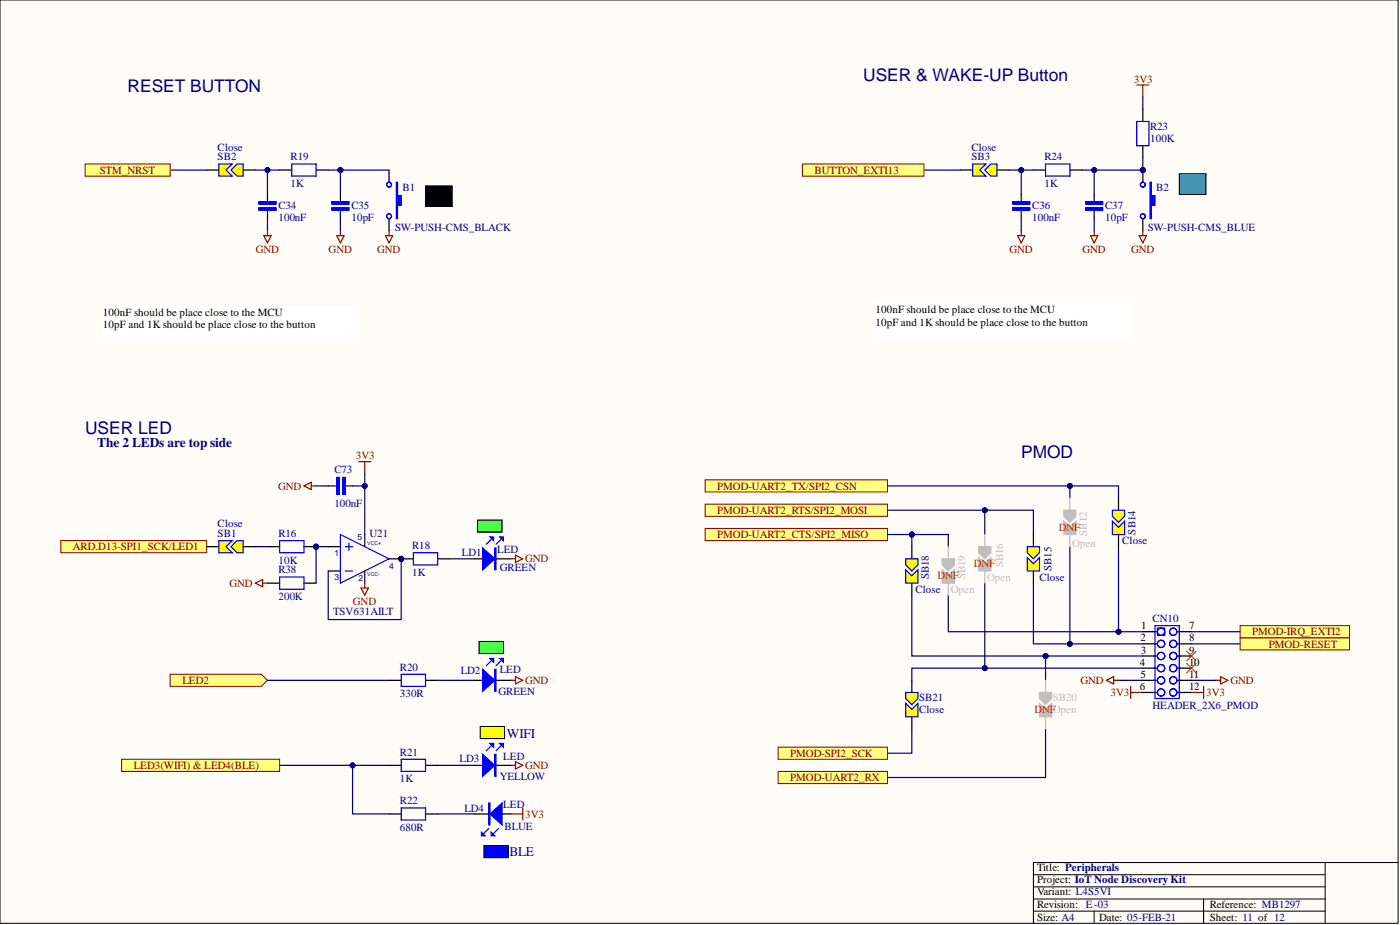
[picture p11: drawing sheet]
<svg xmlns="http://www.w3.org/2000/svg" width="292mm" height="193mm" viewBox="0 0 292 193" stroke-linecap="round" stroke-linejoin="round" font-family="sans-serif">
<defs><g id="words">
<g font-size="3.6" fill="#000080">
<text x="180.1" y="17">USER &amp; WAKE-UP Button</text>
<text x="26.6" y="19.3">RESET BUTTON</text>
<text x="17.8" y="90.5">USER LED</text>
<text x="213.1" y="95.5">PMOD</text>
</g>
<g font-size="2.8" fill="#000080">
<text x="20.3" y="93.2">The 2 LEDs are top side</text>
<text x="105.8" y="154">WIFI</text>
<text x="106.3" y="178.6">BLE</text>
</g>
<g font-size="2.3" fill="#800000">
<text x="236.6" y="17.2">3V3</text>
<text x="20.8" y="36.2">STM_NRST</text>
<text x="170" y="36.2">BUTTON_EXTI13</text>
<text x="53.4" y="52.7">GND</text>
<text x="68.6" y="52.7">GND</text>
<text x="78.7" y="52.7">GND</text>
<text x="210.6" y="52.7">GND</text>
<text x="225.8" y="52.7">GND</text>
<text x="236" y="52.7">GND</text>
<text x="74.2" y="95.8">3V3</text>
<text x="58" y="102.1">GND</text>
<text x="149.7" y="107.2">PMOD-UART2_RTS/SPI2_MOSI</text>
<text x="149.7" y="102.1">PMOD-UART2_TX/SPI2_CSN</text>
<text x="149.7" y="112.3">PMOD-UART2_CTS/SPI2_MISO</text>
<text x="15.2" y="114.8">ARD.D13-SPI1_SCK/LED1</text>
<text x="109.6" y="117.3">GND</text>
<text x="47.9" y="122.4">GND</text>
<text x="73.6" y="126.2">GND</text>
<text x="261.3" y="132.5">PMOD-IRQ_EXTI2</text>
<text x="264.7" y="135.1">PMOD-RESET</text>
<text x="38" y="142.7">LED2</text>
<text x="109.6" y="142.7">GND</text>
<text x="225.4" y="142.7">GND</text>
<text x="256.7" y="142.7">GND</text>
<text x="231.7" y="145.2">3V3</text>
<text x="251.6" y="145.2">3V3</text>
<text x="27.9" y="160.4">LED3(WIFI) &amp; LED4(BLE)</text>
<text x="109.6" y="160.4">GND</text>
<text x="164.9" y="157.9">PMOD-SPI2_SCK</text>
<text x="164.9" y="163">PMOD-UART2_RX</text>
<text x="109.6" y="170.6">3V3</text>
</g>
<g font-size="2.3" fill="#000080">
<text x="240" y="27.1">R23</text>
<text x="240" y="29.6">100K</text>
<text x="45.4" y="33.4">SB2</text>
<text x="45.4" y="31.4">Close</text>
<text x="60.6" y="33.4">R19</text>
<text x="202.7" y="33.4">SB3</text>
<text x="202.7" y="31.4">Close</text>
<text x="217.9" y="33.4">R24</text>
<text x="60.6" y="39">1K</text>
<text x="84" y="39.8">B1</text>
<text x="217.9" y="39">1K</text>
<text x="241.2" y="39.8">B2</text>
<text x="58.1" y="43.6">C34</text>
<text x="58.1" y="46.1">100nF</text>
<text x="73.3" y="43.6">C35</text>
<text x="73.3" y="46.1">10pF</text>
<text x="215.4" y="43.6">C36</text>
<text x="215.4" y="46.1">100nF</text>
<text x="230.6" y="43.6">C37</text>
<text x="230.6" y="46.1">10pF</text>
<text x="82.4" y="48.1">SW-PUSH-CMS_BLACK</text>
<text x="239.5" y="48.1">SW-PUSH-CMS_BLUE</text>
<text x="69.8" y="98.6">C73</text>
<text x="69.8" y="105.7">100nF</text>
<text x="45.4" y="112">SB1</text>
<text x="45.4" y="110">Close</text>
<text x="58.1" y="112">R16</text>
<text x="77.1" y="112">U21</text>
<text x="234.1" y="113.5">Close</text>
<text x="236.9" y="111.5" transform="rotate(-90 236.9 111.5)">SB14</text>
<text x="58.1" y="117.6">10K</text>
<text x="58.1" y="119.6">R38</text>
<text x="86" y="114.6">R18</text>
<text x="96.4" y="116.1">LD1</text>
<text x="103.7" y="115.3">LED</text>
<text x="104.3" y="119.1">GREEN</text>
<text x="219.4" y="119.1" transform="rotate(-90 219.4 119.1)">SB15</text>
<text x="58.1" y="125.2">200K</text>
<text x="86" y="120.1">1K</text>
<text x="191" y="123.7">Close</text>
<text x="193.8" y="120.9" transform="rotate(-90 193.8 120.9)">SB18</text>
<text x="216.9" y="121.1">Close</text>
<text x="69.5" y="128.2">TSV631AILT</text>
<text x="240.5" y="129.8">CN10</text>
<text x="83.5" y="139.9">R20</text>
<text x="96.1" y="140.7">LD2</text>
<text x="104.3" y="140.4">LED</text>
<text x="83.5" y="145.5">330R</text>
<text x="104" y="145">GREEN</text>
<text x="191.8" y="146.2">SB21</text>
<text x="191.8" y="148.8">Close</text>
<text x="240.5" y="148">HEADER_2X6_PMOD</text>
<text x="83.5" y="157.6">R21</text>
<text x="95.9" y="158.9">LD3</text>
<text x="105" y="158.7">LED</text>
<text x="83.5" y="163.2">1K</text>
<text x="83.5" y="167.8">R22</text>
<text x="104.3" y="162.7">YELLOW</text>
<text x="83.5" y="173.4">680R</text>
<text x="96.9" y="169.3">LD4</text>
<text x="105" y="168.5">LED</text>
<text x="105.3" y="173.1">BLUE</text>
</g>
<g font-size="2.3">
<text x="21.5" y="66">100nF should be place close to the MCU</text>
<text x="182.6" y="65.4">100nF should be place close to the MCU</text>
<text x="21.5" y="68.5">10pF and 1K should be place close to the button</text>
<text x="182.6" y="67.9">10pF and 1K should be place close to the button</text>
<text x="238.1" y="131.3">1</text>
<text x="248.1" y="131.3">7</text>
<text x="237.9" y="133.8">2</text>
<text x="238" y="136.3">3</text>
<text x="248.1" y="133.8">8</text>
<text x="248.1" y="136.3">9</text>
<text x="237.8" y="138.9">4</text>
<text x="237.8" y="144">6</text>
<text x="237.9" y="141.4">5</text>
<text x="248.1" y="138.9">10</text>
<text x="248.1" y="144">12</text>
<text x="248.1" y="141.4">11</text>
<text x="216.4" y="181.7">Title: Peripherals</text>
<text x="216.4" y="184.3">Project: IoT Node Discovery Kit</text>
<text x="216.4" y="189.3">Revision: E-03</text>
<text x="216.4" y="186.8">Variant: L4S5VI</text>
<text x="252.4" y="189.3">Reference: MB1297</text>
<text x="216.4" y="192.1">Size: A4</text>
<text x="229.3" y="192.1">Date: 05-FEB-21</text>
<text x="252.4" y="192.1">Sheet: 11 of 12</text>
</g>
<g font-size="2.3" fill="#f00">
<text x="220.9" y="110.7">D</text>
<text x="222.5" y="110.7">NF</text>
<text x="203.2" y="118.4">D</text>
<text x="204.8" y="118.4">NF</text>
<text x="195.6" y="120.9">D</text>
<text x="197.2" y="120.9">NF</text>
<text x="215.9" y="148.8">D</text>
<text x="217.5" y="148.8">NFOpen</text>
</g>
<g font-size="2.3" fill="#bfbebc">
<text x="226.8" y="111.8" transform="rotate(-90 226.8 111.8)">SB12</text>
<text x="209.3" y="118.4" transform="rotate(-90 209.3 118.4)">SB16</text>
<text x="223.7" y="114">Open</text>
<text x="198.4" y="123.7">Open</text>
<text x="201.4" y="120.9" transform="rotate(-90 201.4 120.9)">SB19</text>
<text x="206" y="121.1">Open</text>
<text x="219.7" y="146.2">SB20</text>
</g>
<g font-size="1.8" fill="#000080">
<text x="74.6" y="112.6">5</text>
<text x="69.8" y="115.9">1</text>
<text x="81.2" y="118.7">4</text>
<text x="69.8" y="121">3</text>
<text x="74.8" y="121.2">2</text>
</g>
<g font-size="1.1" fill="#000080">
<text x="76.6" y="113.8">VCC+</text>
<text x="76.6" y="120.1">VCC-</text>
</g>
</g></defs>
<path d="M0 0h291.7v192.6h-291.7z" fill-rule="evenodd" fill="#fffcf8"/>
<path d="M0 0h291.7v192.6h-291.7z" fill="none" stroke="#000" stroke-width=".21"/>
<path d="M0 0h291.7v192.6h-291.7z" fill-rule="evenodd" fill="#fffcf8"/>
<path d="M0 0h291.7v192.6h-291.7zM276.5 179.9v12.7M291.7 179.9h-76.1v12.7M215.6 182.5h60.9M215.6 185h60.9M215.6 190.1h60.9M215.6 187.5h60.9M228.3 190.1v2.5M251.1 187.5v5.1" fill="none" stroke="#000" stroke-width=".21"/>
<path d="M35.5 140.7h19l1.3 1.2-1.3 1.3h-19z" fill-rule="evenodd" fill="#ffff80"/>
<path d="M35.5 140.7h19l1.3 1.2-1.3 1.3h-19z" fill="none" stroke="#800000" stroke-width=".21"/>
<path d="M237.2 17.7h2.5M238.4 17.7v2.6" fill="none" stroke="#800000" stroke-width=".25"/>
<path d="M99.7 108.5h5.1v2.5h-5.1z" fill-rule="evenodd" fill="#0f0"/>
<path d="M99.7 108.5h5.1v2.5h-5.1z" fill="none" stroke="#000" stroke-width=".21"/>
<path d="M99.9 133.8h5.1v2.5h-5.1z" fill-rule="evenodd" fill="#0f0"/>
<path d="M88.8 38.8h5.6v4.3h-5.6zM99.9 133.8h5.1v2.5h-5.1z" fill="none" stroke="#000" stroke-width=".21"/>
<path d="M88.8 38.8h5.6v4.3h-5.6z" fill-rule="evenodd" fill="#000"/>
<path d="M246.1 36.2h5.5v4.3h-5.5z" fill-rule="evenodd" fill="#009cca"/>
<path d="M246.1 36.2h5.5v4.3h-5.5z" fill="none" stroke="#000" stroke-width=".21"/>
<path d="M182.6 63.4h53.3v7.6h-53.3z" fill-rule="evenodd" fill="#fff"/>
<path d="M182.6 63.4h53.3v7.6h-53.3z" fill="none" stroke="#fff" stroke-width=".21"/>
<path d="M21.5 63.9h53.2v7.6h-53.2z" fill-rule="evenodd" fill="#fff"/>
<path d="M21.5 63.9h53.2v7.6h-53.2z" fill="none" stroke="#fff" stroke-width=".21"/>
<path d="M35.5 35.5h7.6M53.3 35.5h5M192.8 35.5h7.6M238.4 20.3v2.5M55.8 141.9h25.4M91.3 141.9h7.6" fill="none" stroke="#000080" stroke-width=".25"/>
<circle cx="55.8" cy="35.5" r=".51" fill="#000080"/>
<circle cx="55.8" cy="35.5" r=".51" fill="none" stroke="#000080" stroke-width=".21"/>
<path d="M80.4 49.2h1.5l-.7 1.5zM81.2 48.1v1.1M237.7 49.2h1.5l-.8 1.5zM238.4 48.1v1.1" fill="none" stroke="#800000" stroke-width=".25"/>
<path d="M68.5 35.5h2.5" fill="none" stroke="#000080" stroke-width=".25"/>
<circle cx="71" cy="35.5" r=".51" fill="#000080"/>
<circle cx="71" cy="35.5" r=".51" fill="none" stroke="#000080" stroke-width=".21"/>
<path d="M106.5 141.9h1.1M107.6 141.2l1.5 .7-1.5 .8z" fill="none" stroke="#800000" stroke-width=".25"/>
<path d="M17.8 34.2h17.7v2.5h-17.7z" fill-rule="evenodd" fill="#ffff80"/>
<path d="M17.8 34.2h17.7v2.5h-17.7z" fill="none" stroke="#800000" stroke-width=".21"/>
<path d="M167.4 34.2h25.4v2.5h-25.4z" fill-rule="evenodd" fill="#ffff80"/>
<path d="M167.4 34.2h25.4v2.5h-25.4z" fill="none" stroke="#800000" stroke-width=".21"/>
<path d="M258.7 133.1h22.9v2.5h-22.9z" fill-rule="evenodd" fill="#ffff80"/>
<path d="M258.7 133.1h22.9v2.5h-22.9z" fill="none" stroke="#800000" stroke-width=".21"/>
<path d="M162.3 155.9h22.9v2.5h-22.9z" fill-rule="evenodd" fill="#ffff80"/>
<path d="M162.3 155.9h22.9v2.5h-22.9z" fill="none" stroke="#800000" stroke-width=".21"/>
<path d="M258.7 130.5h22.9v2.6h-22.9z" fill-rule="evenodd" fill="#ffff80"/>
<path d="M258.7 130.5h22.9v2.6h-22.9z" fill="none" stroke="#800000" stroke-width=".21"/>
<path d="M147.1 110.2h38.1v2.6h-38.1z" fill-rule="evenodd" fill="#ffff80"/>
<path d="M147.1 110.2h38.1v2.6h-38.1z" fill="none" stroke="#800000" stroke-width=".21"/>
<path d="M147.1 105.2h38.1v2.5h-38.1z" fill-rule="evenodd" fill="#ffff80"/>
<path d="M147.1 105.2h38.1v2.5h-38.1z" fill="none" stroke="#800000" stroke-width=".21"/>
<path d="M147.1 100.1h38.1v2.5h-38.1z" fill-rule="evenodd" fill="#ffff80"/>
<path d="M147.1 100.1h38.1v2.5h-38.1z" fill="none" stroke="#800000" stroke-width=".21"/>
<path d="M162.3 160.9h22.9v2.6h-22.9z" fill-rule="evenodd" fill="#ffff80"/>
<path d="M162.3 160.9h22.9v2.6h-22.9z" fill="none" stroke="#800000" stroke-width=".21"/>
<path d="M91.3 159.7h7.6M91.3 169.8h7.6" fill="none" stroke="#000080" stroke-width=".25"/>
<path d="M25.4 158.4h32.9v2.5h-32.9z" fill-rule="evenodd" fill="#ffff80"/>
<path d="M25.4 158.4h32.9v2.5h-32.9z" fill="none" stroke="#800000" stroke-width=".21"/>
<path d="M106.5 159.7h1.1M107.6 158.9l1.5 .8-1.5 .7z" fill="none" stroke="#800000" stroke-width=".25"/>
<path d="M58.3 159.7h22.9" fill="none" stroke="#000080" stroke-width=".25"/>
<circle cx="73.6" cy="159.7" r=".51" fill="#000080"/>
<circle cx="73.6" cy="159.7" r=".51" fill="none" stroke="#000080" stroke-width=".21"/>
<path d="M73.6 159.7v10.1h7.6" fill="none" stroke="#000080" stroke-width=".25"/>
<circle cx="73.6" cy="159.7" r=".51" fill="#000080"/>
<circle cx="73.6" cy="159.7" r=".51" fill="none" stroke="#000080" stroke-width=".21"/>
<path d="M106.5 116.6h1.1M107.6 115.8l1.5 .8-1.5 .7zM106.5 169.8h2.6M109.1 168.5v2.6" fill="none" stroke="#800000" stroke-width=".25"/>
<path d="M100.2 151.6h5.1v2.5h-5.1z" fill-rule="evenodd" fill="#fe0"/>
<path d="M100.2 151.6h5.1v2.5h-5.1z" fill="none" stroke="#000" stroke-width=".21"/>
<path d="M101 176.4h5v2.5h-5z" fill-rule="evenodd" fill="#00f"/>
<path d="M101 176.4h5v2.5h-5z" fill="none" stroke="#000" stroke-width=".21"/>
<path d="M235.9 143.2v2.5M235.9 144.5h2.5" fill="none" stroke="#800000" stroke-width=".25"/>
<path d="M12.7 112.8h30.4v2.5h-30.4z" fill-rule="evenodd" fill="#ffff80"/>
<path d="M12.7 112.8h30.4v2.5h-30.4z" fill="none" stroke="#800000" stroke-width=".21"/>
<path d="M238.4 134.3h2.6M238.4 139.4h2.6M238.4 131.8h2.6M238.4 136.9h2.6M246.1 134.3h2.5M246.1 139.4h2.5M246.1 131.8h2.5M246.1 136.9h2.5M238.4 144.5h2.6M238.4 141.9h2.6M246.1 144.5h2.5M246.1 141.9h2.5" fill="none" stroke="#000" stroke-width=".25"/>
<g fill="none" stroke="#00f" stroke-width=".25">
<path d="M240.7 136.9h.8M240.7 139.4h.8M241 130.5h5.1v15.2h-5.1zM241 134.3h.5M241 131.8h.5M241.5 131h1.5v1.5h-1.5zM245.5 134.3h.6M245.5 136.9h.8M245.5 139.4h.8M245.5 131.8h.6M240.7 141.9h.8M240.7 144.5h.8"/>
<path d="M245.5 141.9h.8M245.5 144.5h.8"/>
<circle cx="242.2" cy="136.9" r=".76"/>
<circle cx="242.2" cy="131.8" r=".76"/>
<circle cx="242.2" cy="139.4" r=".76"/>
<circle cx="242.2" cy="134.3" r=".76"/>
<circle cx="244.8" cy="136.9" r=".76"/>
<circle cx="244.8" cy="131.8" r=".76"/>
<circle cx="244.8" cy="139.4" r=".76"/>
<circle cx="244.8" cy="134.3" r=".76"/>
<circle cx="242.2" cy="141.9" r=".76"/>
<circle cx="242.2" cy="144.5" r=".76"/>
<circle cx="244.8" cy="141.9" r=".76"/>
<circle cx="244.8" cy="144.5" r=".76"/>
</g>
<path d="M230.8 141.9l1.6-.7v1.5zM232.4 141.9h1M248.6 144.5h2.5M251.1 143.2v2.5M253.7 141.9h1M254.7 141.2l1.5 .7-1.5 .8z" fill="none" stroke="#800000" stroke-width=".25"/>
<path d="M185.2 101.4h48.2v2.5M248.6 134.3h10.1M248.6 131.8h10.1M233.4 141.9h5M248.6 141.9h5.1" fill="none" stroke="#000080" stroke-width=".25"/>
<path d="M247.6 135.8l2 2.1M247.6 138.4l2 2M249.6 135.8l-2 2.1M249.6 138.4l-2 2" fill="none" stroke="#f00" stroke-width=".21"/>
<circle cx="223.2" cy="101.4" r=".51" fill="#000080"/>
<circle cx="223.2" cy="101.4" r=".51" fill="none" stroke="#000080" stroke-width=".21"/>
<path d="M223.2 101.4v2.5" fill="none" stroke="#000080" stroke-width=".25"/>
<circle cx="223.2" cy="101.4" r=".51" fill="#000080"/>
<circle cx="223.2" cy="101.4" r=".51" fill="none" stroke="#000080" stroke-width=".21"/>
<path d="M223.2 114v20.3" fill="none" stroke="#000080" stroke-width=".25"/>
<circle cx="223.2" cy="134.3" r=".51" fill="#000080"/>
<circle cx="223.2" cy="134.3" r=".51" fill="none" stroke="#000080" stroke-width=".21"/>
<path d="M185.2 106.4h30.4v5.1M218.1 152.1v10.1h-32.9" fill="none" stroke="#000080" stroke-width=".25"/>
<circle cx="205.5" cy="106.4" r=".51" fill="#000080"/>
<circle cx="205.5" cy="106.4" r=".51" fill="none" stroke="#000080" stroke-width=".21"/>
<path d="M205.5 106.4v5.1M190.2 152.1v5h-5" fill="none" stroke="#000080" stroke-width=".25"/>
<circle cx="205.5" cy="106.4" r=".51" fill="#000080"/>
<circle cx="205.5" cy="106.4" r=".51" fill="none" stroke="#000080" stroke-width=".21"/>
<path d="M205.5 121.6v17.8" fill="none" stroke="#000080" stroke-width=".25"/>
<circle cx="205.5" cy="139.4" r=".51" fill="#000080"/>
<circle cx="205.5" cy="139.4" r=".51" fill="none" stroke="#000080" stroke-width=".21"/>
<path d="M218.1 136.9h20.3" fill="none" stroke="#000080" stroke-width=".25"/>
<circle cx="218.1" cy="136.9" r=".51" fill="#000080"/>
<circle cx="218.1" cy="136.9" r=".51" fill="none" stroke="#000080" stroke-width=".21"/>
<path d="M238.4 139.4h-48.2v2.5" fill="none" stroke="#000080" stroke-width=".25"/>
<circle cx="205.5" cy="139.4" r=".51" fill="#000080"/>
<circle cx="205.5" cy="139.4" r=".51" fill="none" stroke="#000080" stroke-width=".21"/>
<path d="M215.6 121.6v12.7h22.8" fill="none" stroke="#000080" stroke-width=".25"/>
<circle cx="223.2" cy="134.3" r=".51" fill="#000080"/>
<circle cx="223.2" cy="134.3" r=".51" fill="none" stroke="#000080" stroke-width=".21"/>
<path d="M190.2 111.5h7.7v2.5" fill="none" stroke="#000080" stroke-width=".25"/>
<circle cx="190.2" cy="111.5" r=".51" fill="#000080"/>
<circle cx="190.2" cy="111.5" r=".51" fill="none" stroke="#000080" stroke-width=".21"/>
<path d="M197.9 124.2v7.6h35.5" fill="none" stroke="#000080" stroke-width=".25"/>
<circle cx="233.4" cy="131.8" r=".51" fill="#000080"/>
<circle cx="233.4" cy="131.8" r=".51" fill="none" stroke="#000080" stroke-width=".21"/>
<path d="M190.2 124.2v12.7h27.9" fill="none" stroke="#000080" stroke-width=".25"/>
<circle cx="218.1" cy="136.9" r=".51" fill="#000080"/>
<circle cx="218.1" cy="136.9" r=".51" fill="none" stroke="#000080" stroke-width=".21"/>
<path d="M218.1 136.9v5" fill="none" stroke="#000080" stroke-width=".25"/>
<circle cx="218.1" cy="136.9" r=".51" fill="#000080"/>
<circle cx="218.1" cy="136.9" r=".51" fill="none" stroke="#000080" stroke-width=".21"/>
<path d="M93.9 116.6h5" fill="none" stroke="#000080" stroke-width=".25"/>
<circle cx="83.7" cy="116.6" r=".51" fill="#000080"/>
<circle cx="83.7" cy="116.6" r=".51" fill="none" stroke="#000080" stroke-width=".21"/>
<path d="M68.5 114h2.5M68.5 119.1h2.5M81.2 116.6h2.5" fill="none" stroke="#000" stroke-width=".25"/>
<circle cx="83.7" cy="116.6" r=".51" fill="#000080"/>
<circle cx="83.7" cy="116.6" r=".51" fill="none" stroke="#000080" stroke-width=".21"/>
<path d="M76.1 111.5v2.5M76.1 119.1v2.5" fill="none" stroke="#000" stroke-width=".25"/>
<path d="M71 111.5l10.2 5.1-10.2 5zM72 114h1.6M72 119.1h1.6M72.8 113.3v1.5" fill="none" stroke="#00f" stroke-width=".25"/>
<path d="M75.3 122.7h1.6l-.8 1.5zM76.1 121.6v1.1" fill="none" stroke="#800000" stroke-width=".25"/>
<path d="M83.7 116.6v12.7h-15.2v-10.2" fill="none" stroke="#000080" stroke-width=".25"/>
<circle cx="83.7" cy="116.6" r=".51" fill="#000080"/>
<circle cx="83.7" cy="116.6" r=".51" fill="none" stroke="#000080" stroke-width=".21"/>
<path d="M76.1 98.8v12.7M53.3 114h2.5" fill="none" stroke="#000080" stroke-width=".25"/>
<path d="M74.8 96.3h2.6M76.1 96.3v2.5M53.3 121.6l1.5-.7v1.5zM54.8 121.6h1" fill="none" stroke="#800000" stroke-width=".25"/>
<circle cx="76.1" cy="101.4" r=".51" fill="#000080"/>
<circle cx="76.1" cy="101.4" r=".51" fill="none" stroke="#000080" stroke-width=".21"/>
<path d="M233.4 131.8h5" fill="none" stroke="#000080" stroke-width=".25"/>
<circle cx="233.4" cy="131.8" r=".51" fill="#000080"/>
<circle cx="233.4" cy="131.8" r=".51" fill="none" stroke="#000080" stroke-width=".21"/>
<path d="M233.4 114v17.8" fill="none" stroke="#000080" stroke-width=".25"/>
<circle cx="233.4" cy="131.8" r=".51" fill="#000080"/>
<circle cx="233.4" cy="131.8" r=".51" fill="none" stroke="#000080" stroke-width=".21"/>
<path d="M185.2 111.5h5" fill="none" stroke="#000080" stroke-width=".25"/>
<circle cx="190.2" cy="111.5" r=".51" fill="#000080"/>
<circle cx="190.2" cy="111.5" r=".51" fill="none" stroke="#000080" stroke-width=".21"/>
<path d="M190.2 111.5v2.5" fill="none" stroke="#000080" stroke-width=".25"/>
<circle cx="190.2" cy="111.5" r=".51" fill="#000080"/>
<circle cx="190.2" cy="111.5" r=".51" fill="none" stroke="#000080" stroke-width=".21"/>
<path d="M55 49.2h1.6l-.8 1.5zM55.8 48.1v1.1" fill="none" stroke="#800000" stroke-width=".25"/>
<path d="M55.8 35.5v5" fill="none" stroke="#000080" stroke-width=".25"/>
<circle cx="55.8" cy="35.5" r=".51" fill="#000080"/>
<circle cx="55.8" cy="35.5" r=".51" fill="none" stroke="#000080" stroke-width=".21"/>
<path d="M55.8 40.5v1.6M55.8 43.8v1.8" fill="none" stroke="#000" stroke-width=".25"/>
<path d="M54 42.1h3.6v.5h-3.6zM54 43.3h3.6v.5h-3.6z" fill="none" stroke="#00f" stroke-width=".25"/>
<path d="M54.3 42.3h3M54.3 43.6h3" fill="none" stroke="#00f" stroke-width=".76"/>
<path d="M71 35.5v5M55.8 45.6v2.5" fill="none" stroke="#000080" stroke-width=".25"/>
<path d="M70.3 49.2h1.5l-.8 1.5zM71 48.1v1.1" fill="none" stroke="#800000" stroke-width=".25"/>
<circle cx="71" cy="35.5" r=".51" fill="#000080"/>
<circle cx="71" cy="35.5" r=".51" fill="none" stroke="#000080" stroke-width=".21"/>
<path d="M71 40.5v1.6M71 43.8v1.8" fill="none" stroke="#000" stroke-width=".25"/>
<path d="M69.2 42.1h3.6v.5h-3.6zM69.2 43.3h3.6v.5h-3.6z" fill="none" stroke="#00f" stroke-width=".25"/>
<path d="M69.5 42.3h3M69.5 43.6h3" fill="none" stroke="#00f" stroke-width=".76"/>
<path d="M71 45.6v2.5M73.6 101.4h2.5" fill="none" stroke="#000080" stroke-width=".25"/>
<path d="M63.4 101.4l1.5-.8v1.5zM64.9 101.4h1.1" fill="none" stroke="#800000" stroke-width=".25"/>
<circle cx="76.1" cy="101.4" r=".51" fill="#000080"/>
<circle cx="76.1" cy="101.4" r=".51" fill="none" stroke="#000080" stroke-width=".21"/>
<path d="M58.3 35.5h2.6M66 35.5h2.5M68.5 101.4h1.8M72 101.4h1.6" fill="none" stroke="#000" stroke-width=".25"/>
<path d="M60.9 34.2h5.1v2.5h-5.1zM70.3 99.6h.5v3.5h-.5zM71.5 99.6h.5v3.5h-.5z" fill="none" stroke="#00f" stroke-width=".25"/>
<path d="M70.5 99.9v3M71.8 99.9v3" fill="none" stroke="#00f" stroke-width=".76"/>
<path d="M66 101.4h2.5" fill="none" stroke="#000080" stroke-width=".25"/>
<circle cx="66" cy="114" r=".51" fill="#000080"/>
<circle cx="66" cy="114" r=".51" fill="none" stroke="#000080" stroke-width=".21"/>
<path d="M55.8 114h2.5M63.4 114h2.6" fill="none" stroke="#000" stroke-width=".25"/>
<circle cx="66" cy="114" r=".51" fill="#000080"/>
<circle cx="66" cy="114" r=".51" fill="none" stroke="#000080" stroke-width=".21"/>
<path d="M58.3 112.8h5.1v2.5h-5.1zM58.3 120.4h5.1v2.5h-5.1z" fill="none" stroke="#00f" stroke-width=".25"/>
<path d="M55.8 121.6h2.5M63.4 121.6h2.6" fill="none" stroke="#000" stroke-width=".25"/>
<circle cx="83.7" cy="116.6" r=".51" fill="#000080"/>
<circle cx="83.7" cy="116.6" r=".51" fill="none" stroke="#000080" stroke-width=".21"/>
<path d="M83.7 116.6h2.5" fill="none" stroke="#000" stroke-width=".25"/>
<circle cx="83.7" cy="116.6" r=".51" fill="#000080"/>
<circle cx="83.7" cy="116.6" r=".51" fill="none" stroke="#000080" stroke-width=".21"/>
<path d="M91.3 116.6h2.6M98.9 116.6h1.8M103.5 116.6h3" fill="none" stroke="#000" stroke-width=".25"/>
<path d="M86.2 115.3h5.1v2.5h-5.1zM102.5 112.5l-1 1M104.5 112.5l-1 1" fill="none" stroke="#00f" stroke-width=".25"/>
<path d="M100.7 114.3l2.5 2.3-2.5 2.3z" fill="#00f"/>
<path d="M100.7 114.3l2.5 2.3-2.5 2.3zM103.2 114.3h.3v4.6h-.3zM103.4 114.3v4.6" fill="none" stroke="#00f" stroke-width=".25"/>
<path d="M104.3 112h.7v.8z" fill="#00f"/>
<path d="M104.3 112h.7v.8z" fill="none" stroke="#00f" stroke-width=".25"/>
<path d="M102.2 112h.8v.8z" fill="#00f"/>
<path d="M102.2 112h.8v.8zM102.5 137.9l-1 1M104.5 137.9l-1 1" fill="none" stroke="#00f" stroke-width=".25"/>
<path d="M98.9 141.9h1.8M103.5 141.9h3" fill="none" stroke="#000" stroke-width=".25"/>
<path d="M100.7 139.6l2.5 2.3-2.5 2.3z" fill="#00f"/>
<path d="M100.7 139.6l2.5 2.3-2.5 2.3zM103.2 139.6h.3v4.6h-.3zM103.4 139.6v4.6" fill="none" stroke="#00f" stroke-width=".25"/>
<path d="M104.3 137.4h.7v.7z" fill="#00f"/>
<path d="M104.3 137.4h.7v.7z" fill="none" stroke="#00f" stroke-width=".25"/>
<path d="M102.2 137.4h.8v.7z" fill="#00f"/>
<path d="M102.2 137.4h.8v.7z" fill="none" stroke="#00f" stroke-width=".25"/>
<path d="M66 114v7.6" fill="none" stroke="#000080" stroke-width=".25"/>
<circle cx="66" cy="114" r=".51" fill="#000080"/>
<circle cx="66" cy="114" r=".51" fill="none" stroke="#000080" stroke-width=".21"/>
<path d="M66 114h2.5" fill="none" stroke="#000080" stroke-width=".25"/>
<circle cx="66" cy="114" r=".51" fill="#000080"/>
<circle cx="66" cy="114" r=".51" fill="none" stroke="#000080" stroke-width=".21"/>
<path d="M98.9 159.7h1.8M103.5 159.7h3" fill="none" stroke="#000" stroke-width=".25"/>
<path d="M102.5 155.6l-1 1M104.5 155.6l-1 1" fill="none" stroke="#00f" stroke-width=".25"/>
<path d="M100.7 157.4l2.5 2.3-2.5 2.2z" fill="#00f"/>
<path d="M100.7 157.4l2.5 2.3-2.5 2.2zM103.2 157.4h.3v4.5h-.3zM103.4 157.4v4.5" fill="none" stroke="#00f" stroke-width=".25"/>
<path d="M104.3 155.1h.7v.8z" fill="#00f"/>
<path d="M104.3 155.1h.7v.8z" fill="none" stroke="#00f" stroke-width=".25"/>
<path d="M102.2 155.1h.8v.8z" fill="#00f"/>
<path d="M102.2 155.1h.8v.8zM102 172.8l-1 1.1M104 172.8l-1 1.1" fill="none" stroke="#00f" stroke-width=".25"/>
<path d="M98.9 169.8h3.1M104.8 169.8h1.7" fill="none" stroke="#000" stroke-width=".25"/>
<path d="M102.2 169.8l2.6-2.3v4.6z" fill="#00f"/>
<path d="M102 167.5h.2v4.6h-.2zM102.1 167.5v4.6M102.2 169.8l2.6-2.3v4.6z" fill="none" stroke="#00f" stroke-width=".25"/>
<path d="M100.4 173.6l.8 .8h-.8z" fill="#00f"/>
<path d="M100.4 173.6l.8 .8h-.8z" fill="none" stroke="#00f" stroke-width=".25"/>
<path d="M102.5 173.6l.7 .8h-.7z" fill="#00f"/>
<path d="M102.5 173.6l.7 .8h-.7z" fill="none" stroke="#00f" stroke-width=".25"/>
<path d="M210.5 35.5h5.1" fill="none" stroke="#000080" stroke-width=".25"/>
<circle cx="213.1" cy="35.5" r=".51" fill="#000080"/>
<circle cx="213.1" cy="35.5" r=".51" fill="none" stroke="#000080" stroke-width=".21"/>
<path d="M225.8 35.5h2.5v5" fill="none" stroke="#000080" stroke-width=".25"/>
<circle cx="228.3" cy="35.5" r=".51" fill="#000080"/>
<circle cx="228.3" cy="35.5" r=".51" fill="none" stroke="#000080" stroke-width=".21"/>
<path d="M212.3 49.2h1.5l-.7 1.5zM213.1 48.1v1.1" fill="none" stroke="#800000" stroke-width=".25"/>
<path d="M213.1 35.5v5" fill="none" stroke="#000080" stroke-width=".25"/>
<circle cx="213.1" cy="35.5" r=".51" fill="#000080"/>
<circle cx="213.1" cy="35.5" r=".51" fill="none" stroke="#000080" stroke-width=".21"/>
<g fill="none" stroke="#000" stroke-width=".25">
<path d="M43.1 35.5h2.6M50.7 35.5h2.6M215.6 35.5h2.5M223.2 35.5h2.6M238.4 22.8v2.5M238.4 30.4v2.5M213.1 40.5v1.6M213.1 43.8v1.8M228.3 40.5v1.6M228.3 43.8v1.8M81.2 141.9h2.5M81.2 159.7h2.5"/>
<path d="M88.8 141.9h2.5M88.8 159.7h2.5M81.2 169.8h2.5M88.8 169.8h2.5"/>
</g>
<path d="M218.1 34.2h5.1v2.5h-5.1zM237.2 25.3h2.5v5.1h-2.5zM211.3 42.1h3.6v.5h-3.6zM211.3 43.3h3.6v.5h-3.6zM226.5 42.1h3.6v.5h-3.6zM226.5 43.3h3.6v.5h-3.6zM83.7 140.7h5.1v2.5h-5.1zM83.7 158.4h5.1v2.5h-5.1zM83.7 168.5h5.1v2.6h-5.1z" fill="none" stroke="#00f" stroke-width=".25"/>
<path d="M211.6 42.3h3M211.6 43.6h3M226.8 42.3h3M226.8 43.6h3" fill="none" stroke="#00f" stroke-width=".76"/>
<path d="M213.1 45.6v2.5M228.3 45.6v2.5" fill="none" stroke="#000080" stroke-width=".25"/>
<path d="M227.5 49.2h1.6l-.8 1.5zM228.3 48.1v1.1" fill="none" stroke="#800000" stroke-width=".25"/>
<path d="M48.2 35.5l1.3-1.3h1.2v2.5h-1.2z" fill-rule="evenodd" fill="#ff0"/>
<path d="M48.2 35.5l1.3-1.3h1.2v2.5h-1.2z" fill="none" stroke="#00f" stroke-width=".25"/>
<path d="M45.7 34.2h2.7l-1.2 1.3 1.2 1.2h-2.7z" fill-rule="evenodd" fill="#ff0"/>
<path d="M45.7 34.2h2.7l-1.2 1.3 1.2 1.2h-2.7z" fill="none" stroke="#00f" stroke-width=".25"/>
<path d="M43.1 114h2.6M50.7 114h2.6" fill="none" stroke="#000" stroke-width=".25"/>
<path d="M48.2 114l1.3-1.2h1.2v2.5h-1.2z" fill-rule="evenodd" fill="#ff0"/>
<path d="M48.2 114l1.3-1.2h1.2v2.5h-1.2z" fill="none" stroke="#00f" stroke-width=".25"/>
<path d="M45.7 112.8h2.7l-1.2 1.2 1.2 1.3h-2.7z" fill-rule="evenodd" fill="#ff0"/>
<path d="M45.7 112.8h2.7l-1.2 1.2 1.2 1.3h-2.7z" fill="none" stroke="#00f" stroke-width=".25"/>
<path d="M200.4 35.5h2.5M208 35.5h2.5" fill="none" stroke="#000" stroke-width=".25"/>
<path d="M205.5 35.5l1.2-1.3h1.3v2.5h-1.3z" fill-rule="evenodd" fill="#ff0"/>
<path d="M205.5 35.5l1.2-1.3h1.3v2.5h-1.3z" fill="none" stroke="#00f" stroke-width=".25"/>
<path d="M202.9 34.2h2.8l-1.2 1.3 1.2 1.2h-2.8z" fill-rule="evenodd" fill="#ff0"/>
<path d="M202.9 34.2h2.8l-1.2 1.3 1.2 1.2h-2.8z" fill="none" stroke="#00f" stroke-width=".25"/>
<path d="M233.4 103.9v2.5M233.4 111.5v2.5" fill="none" stroke="#000" stroke-width=".25"/>
<path d="M232.1 106.4h2.5v1.3l-1.2 1.3-1.3-1.3z" fill-rule="evenodd" fill="#ff0"/>
<path d="M232.1 106.4h2.5v1.3l-1.2 1.3-1.3-1.3z" fill="none" stroke="#00f" stroke-width=".25"/>
<path d="M232.1 108.7l1.3 1.3 1.2-1.3v2.8h-2.5z" fill-rule="evenodd" fill="#ff0"/>
<path d="M232.1 108.7l1.3 1.3 1.2-1.3v2.8h-2.5z" fill="none" stroke="#00f" stroke-width=".25"/>
<path d="M223.2 103.9v2.5M223.2 111.5v2.5" fill="none" stroke="#bfbebc" stroke-width=".25"/>
<path d="M222 106.4h2.5v1.3l-1.3 1.3-1.2-1.3z" fill-rule="evenodd" fill="#bfbebc"/>
<path d="M222 106.4h2.5v1.3l-1.3 1.3-1.2-1.3z" fill="none" stroke="#bfbebc" stroke-width=".25"/>
<path d="M222 108.7l1.2 1.3 1.3-1.3v2.8h-2.5z" fill-rule="evenodd" fill="#bfbebc"/>
<path d="M222 108.7l1.2 1.3 1.3-1.3v2.8h-2.5z" fill="none" stroke="#bfbebc" stroke-width=".25"/>
<path d="M215.6 111.5v2.5M215.6 119.1v2.5" fill="none" stroke="#000" stroke-width=".25"/>
<path d="M214.3 114h2.6v1.3l-1.3 1.3-1.3-1.3z" fill-rule="evenodd" fill="#ff0"/>
<path d="M214.3 114h2.6v1.3l-1.3 1.3-1.3-1.3z" fill="none" stroke="#00f" stroke-width=".25"/>
<path d="M214.3 116.3l1.3 1.3 1.3-1.3v2.8h-2.6z" fill-rule="evenodd" fill="#ff0"/>
<path d="M214.3 116.3l1.3 1.3 1.3-1.3v2.8h-2.6z" fill="none" stroke="#00f" stroke-width=".25"/>
<path d="M205.5 111.5v2.5M205.5 119.1v2.5" fill="none" stroke="#bfbebc" stroke-width=".25"/>
<path d="M204.2 114h2.5v1.3l-1.2 1.3-1.3-1.3z" fill-rule="evenodd" fill="#bfbebc"/>
<path d="M204.2 114h2.5v1.3l-1.2 1.3-1.3-1.3z" fill="none" stroke="#bfbebc" stroke-width=".25"/>
<path d="M204.2 116.3l1.3 1.3 1.2-1.3v2.8h-2.5z" fill-rule="evenodd" fill="#bfbebc"/>
<path d="M197.9 114v2.6M204.2 116.3l1.3 1.3 1.2-1.3v2.8h-2.5zM197.9 121.6v2.6" fill="none" stroke="#bfbebc" stroke-width=".25"/>
<path d="M196.6 116.6h2.5v1.2l-1.2 1.3-1.3-1.3z" fill-rule="evenodd" fill="#bfbebc"/>
<path d="M196.6 116.6h2.5v1.2l-1.2 1.3-1.3-1.3z" fill="none" stroke="#bfbebc" stroke-width=".25"/>
<path d="M196.6 118.9l1.3 1.2 1.2-1.2v2.7h-2.5z" fill-rule="evenodd" fill="#bfbebc"/>
<path d="M196.6 118.9l1.3 1.2 1.2-1.2v2.7h-2.5z" fill="none" stroke="#bfbebc" stroke-width=".25"/>
<path d="M190.2 114v2.6M190.2 121.6v2.6" fill="none" stroke="#000" stroke-width=".25"/>
<path d="M189 116.6h2.5v1.2l-1.3 1.3-1.2-1.3z" fill-rule="evenodd" fill="#ff0"/>
<path d="M189 116.6h2.5v1.2l-1.3 1.3-1.2-1.3z" fill="none" stroke="#00f" stroke-width=".25"/>
<path d="M189 118.9l1.2 1.2 1.3-1.2v2.7h-2.5z" fill-rule="evenodd" fill="#ff0"/>
<path d="M189 118.9l1.2 1.2 1.3-1.2v2.7h-2.5z" fill="none" stroke="#00f" stroke-width=".25"/>
<path d="M190.2 141.9v2.6M190.2 149.5v2.6" fill="none" stroke="#000" stroke-width=".25"/>
<path d="M189 144.5h2.5v1.2l-1.3 1.3-1.2-1.3z" fill-rule="evenodd" fill="#ff0"/>
<path d="M189 144.5h2.5v1.2l-1.3 1.3-1.2-1.3z" fill="none" stroke="#00f" stroke-width=".25"/>
<path d="M189 146.7l1.2 1.3 1.3-1.3v2.8h-2.5z" fill-rule="evenodd" fill="#ff0"/>
<path d="M189 146.7l1.2 1.3 1.3-1.3v2.8h-2.5z" fill="none" stroke="#00f" stroke-width=".25"/>
<path d="M218.1 141.9v2.6M218.1 149.5v2.6" fill="none" stroke="#bfbebc" stroke-width=".25"/>
<path d="M216.9 144.5h2.5v1.2l-1.3 1.3-1.2-1.3z" fill-rule="evenodd" fill="#bfbebc"/>
<path d="M216.9 144.5h2.5v1.2l-1.3 1.3-1.2-1.3z" fill="none" stroke="#bfbebc" stroke-width=".25"/>
<path d="M216.9 146.7l1.2 1.3 1.3-1.3v2.8h-2.5z" fill-rule="evenodd" fill="#bfbebc"/>
<path d="M216.9 146.7l1.2 1.3 1.3-1.3v2.8h-2.5z" fill="none" stroke="#bfbebc" stroke-width=".25"/>
<path d="M81.2 35.5v2.5M81.2 45.6v2.5" fill="none" stroke="#000" stroke-width=".25"/>
<path d="M82.7 38h.2v2.8h.8v2h-.8v2.8h-.2z" fill-rule="evenodd" fill="#00f"/>
<g fill="none" stroke="#00f" stroke-width=".25">
<path d="M82.7 38h.2v2.8h.8v2h-.8v2.8h-.2z"/>
<circle cx="81.2" cy="38.5" r=".51"/>
<circle cx="81.2" cy="45.1" r=".51"/>
</g>
<circle cx="238.4" cy="35.5" r=".51" fill="#000080"/>
<circle cx="238.4" cy="35.5" r=".51" fill="none" stroke="#000080" stroke-width=".21"/>
<path d="M238.4 35.5v2.5" fill="none" stroke="#000" stroke-width=".25"/>
<circle cx="238.4" cy="35.5" r=".51" fill="#000080"/>
<circle cx="238.4" cy="35.5" r=".51" fill="none" stroke="#000080" stroke-width=".21"/>
<path d="M238.4 45.6v2.5" fill="none" stroke="#000" stroke-width=".25"/>
<path d="M240 38h.2v2.8h.8v2h-.8v2.8h-.2z" fill-rule="evenodd" fill="#00f"/>
<g fill="none" stroke="#00f" stroke-width=".25">
<path d="M240 38h.2v2.8h.8v2h-.8v2.8h-.2z"/>
<circle cx="238.4" cy="38.5" r=".51"/>
<circle cx="238.4" cy="45.1" r=".51"/>
</g>
<path d="M71 35.5h10.2" fill="none" stroke="#000080" stroke-width=".25"/>
<circle cx="71" cy="35.5" r=".51" fill="#000080"/>
<circle cx="71" cy="35.5" r=".51" fill="none" stroke="#000080" stroke-width=".21"/>
<path d="M238.4 32.9v2.6h-10.1" fill="none" stroke="#000080" stroke-width=".25"/>
<circle cx="228.3" cy="35.5" r=".51" fill="#000080"/>
<circle cx="228.3" cy="35.5" r=".51" fill="none" stroke="#000080" stroke-width=".21"/>
<circle cx="238.4" cy="35.5" r=".51" fill="#000080"/>
<circle cx="238.4" cy="35.5" r=".51" fill="none" stroke="#000080" stroke-width=".21"/>
<use href="#words"/>
</svg>
